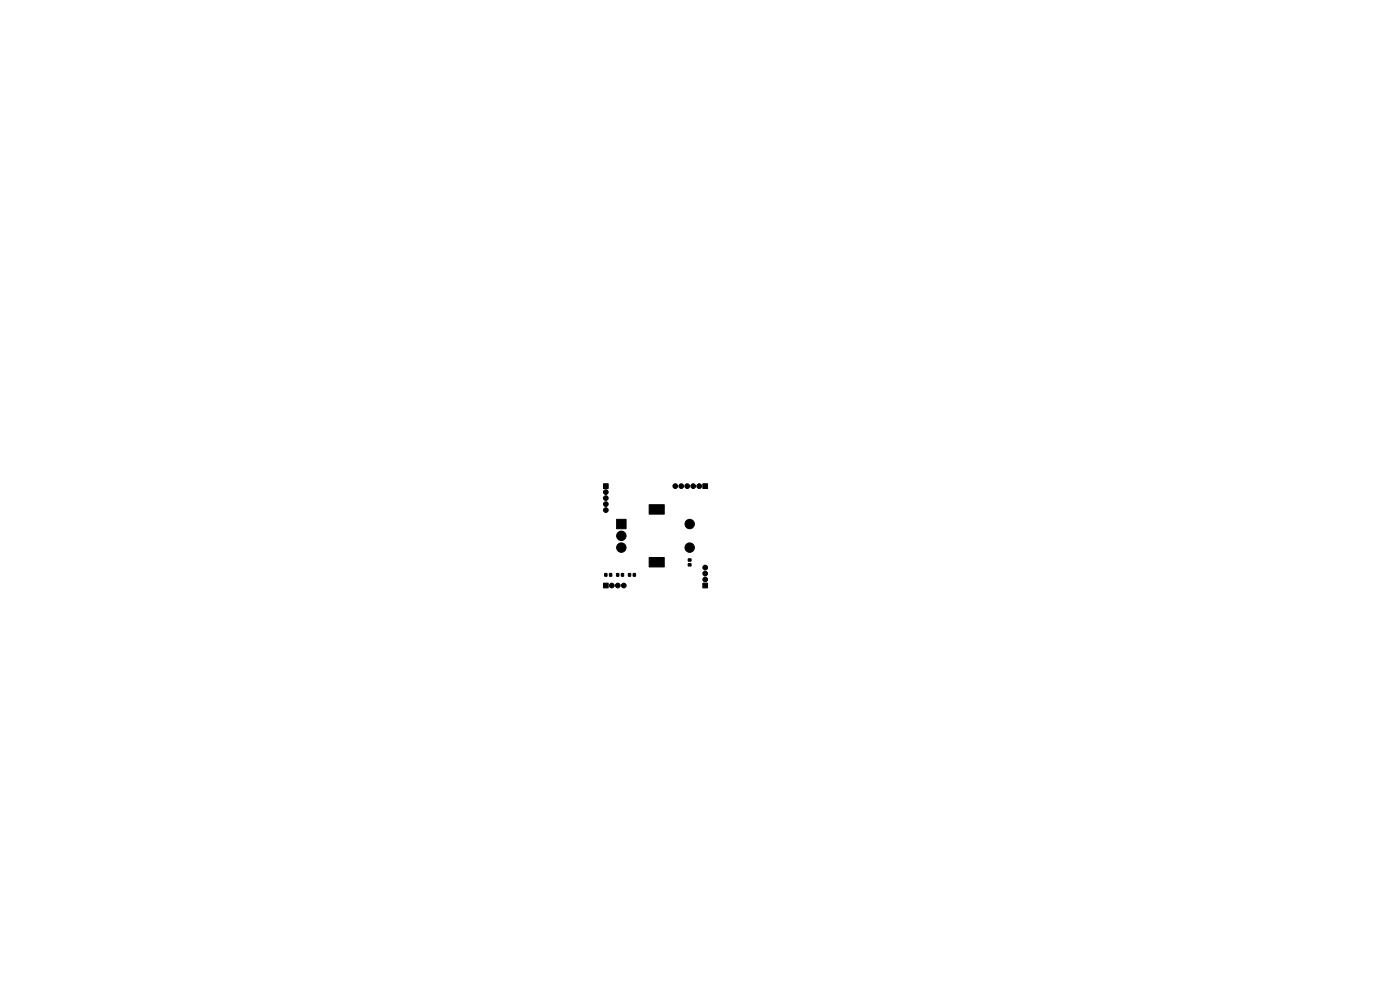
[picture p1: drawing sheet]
<svg xmlns="http://www.w3.org/2000/svg" width="297mm" height="210mm" viewBox="0 0 297 210" stroke-linecap="round" stroke-linejoin="round" font-family="sans-serif">
<g fill="#000" stroke="#000" stroke-width=".21">
<path d="M128 102.6h1v1h-1zM130.8 110.2h2v2h-2zM137.7 107.1h3.2v2h-3.2zM146 118.6h.6v.4h-.6zM146 119.6h.6v.4h-.6zM149.1 102.6h1v1h-1zM128 123.7h1v1h-1zM128.3 121.7h.5v.5h-.5zM129.3 121.7h.5v.5h-.5zM130.8 121.7h.5v.5h-.5zM131.8 121.7h.5v.5h-.5zM133.3 121.7h.5v.5h-.5z"/>
<path d="M134.3 121.7h.5v.5h-.5zM137.7 118.3h3.2v2h-3.2zM149.1 123.7h1v1h-1z"/>
<circle cx="128.5" cy="108.2" r=".5"/>
<circle cx="128.5" cy="104.4" r=".5"/>
<circle cx="128.5" cy="105.7" r=".5"/>
<circle cx="128.5" cy="106.9" r=".5"/>
<circle cx="131.8" cy="113.7" r="1"/>
<circle cx="131.8" cy="116.2" r="1"/>
<circle cx="143.3" cy="103.1" r=".5"/>
<circle cx="144.5" cy="103.1" r=".5"/>
<circle cx="145.8" cy="103.1" r=".5"/>
<circle cx="146.3" cy="116.2" r="1"/>
<circle cx="146.3" cy="111.2" r="1"/>
<circle cx="147.1" cy="103.1" r=".5"/>
<circle cx="148.3" cy="103.1" r=".5"/>
<circle cx="129.8" cy="124.2" r=".5"/>
<circle cx="131.1" cy="124.2" r=".5"/>
<circle cx="132.3" cy="124.2" r=".5"/>
<circle cx="149.6" cy="121.7" r=".5"/>
<circle cx="149.6" cy="120.4" r=".5"/>
<circle cx="149.6" cy="122.9" r=".5"/>
</g>
</svg>
